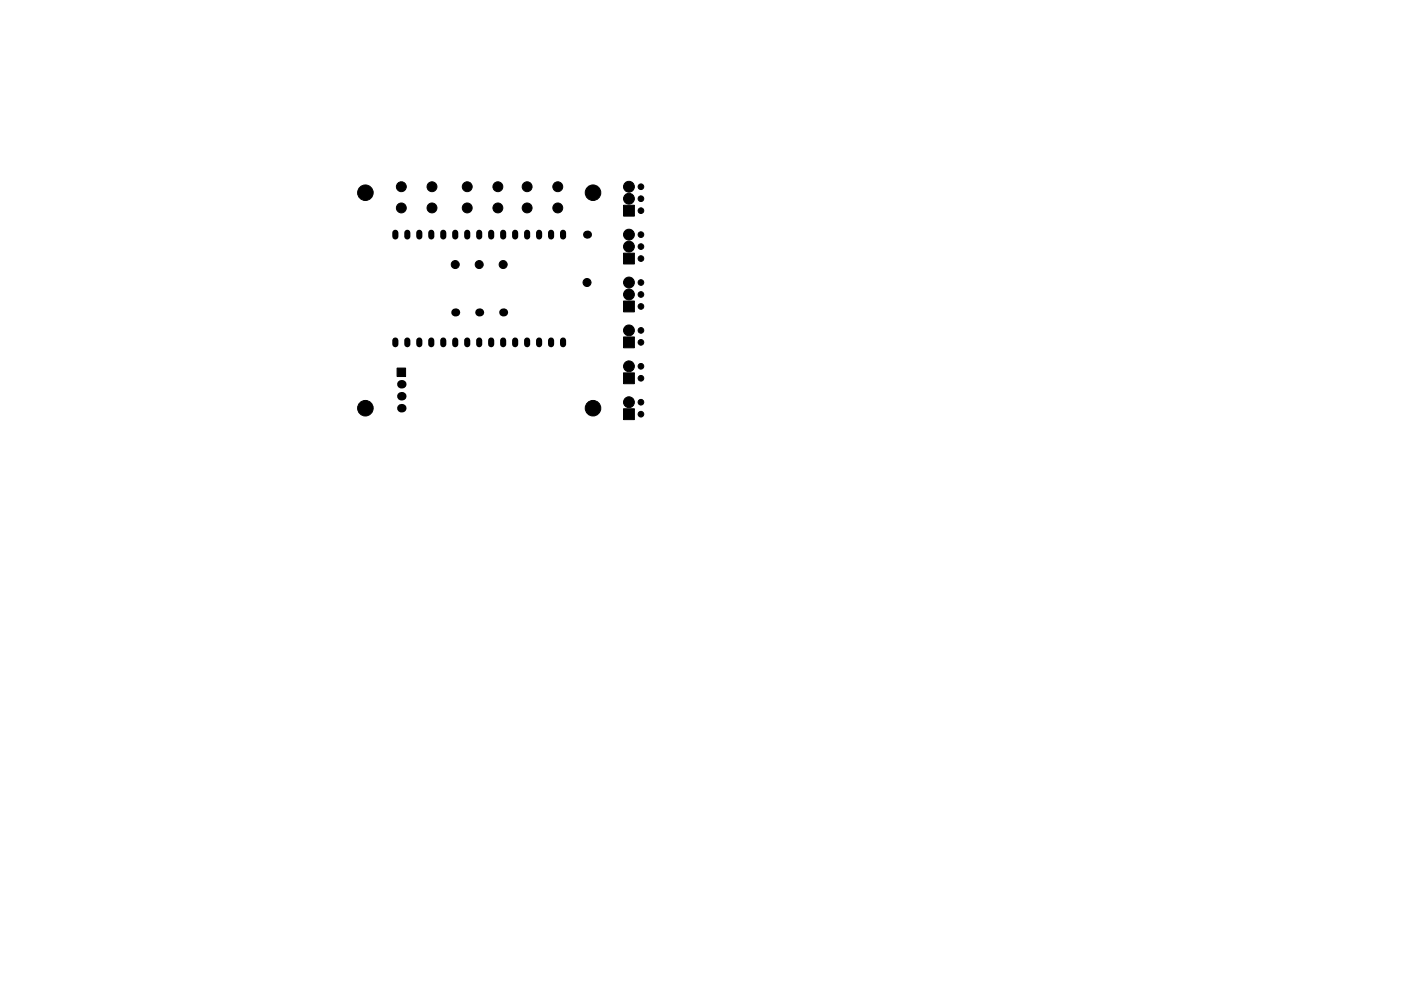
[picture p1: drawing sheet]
<svg xmlns="http://www.w3.org/2000/svg" width="297mm" height="210mm" viewBox="0 0 297 210" stroke-linecap="round" stroke-linejoin="round" font-family="sans-serif">
<g fill="#000" stroke="#000" stroke-width=".21">
<path d="M132.2 53.7h2.3v2.3h-2.3zM132.2 43.5h2.3v2.3h-2.3zM84.2 78.1h1.8v1.8h-1.8zM132.2 63.9h2.3v2.3h-2.3zM132.2 71.5h2.3v2.3h-2.3zM132.2 79.1h2.3v2.3h-2.3zM132.2 86.7h2.3v2.3h-2.3z"/>
<circle cx="85.1" cy="39.6" r="1.05"/>
<circle cx="91.6" cy="39.6" r="1.05"/>
<circle cx="99.1" cy="39.6" r="1.05"/>
<circle cx="105.6" cy="39.6" r="1.05"/>
<circle cx="111.8" cy="39.6" r="1.05"/>
<circle cx="118.3" cy="39.6" r="1.05"/>
<circle cx="133.3" cy="39.6" r="1.15"/>
<circle cx="135.9" cy="39.6" r=".6"/>
<circle cx="77.5" cy="40.9" r="1.65"/>
<circle cx="85.1" cy="44.1" r="1.05"/>
<circle cx="91.6" cy="44.1" r="1.05"/>
<circle cx="96.5" cy="56.1" r=".85"/>
<circle cx="99.1" cy="44.1" r="1.05"/>
<circle cx="101.6" cy="56.1" r=".85"/>
<circle cx="105.6" cy="44.1" r="1.05"/>
<circle cx="106.7" cy="56.1" r=".85"/>
<circle cx="111.8" cy="44.1" r="1.05"/>
<circle cx="118.3" cy="44.1" r="1.05"/>
<circle cx="124.5" cy="59.9" r=".85"/>
<circle cx="125.7" cy="40.9" r="1.65"/>
<circle cx="133.3" cy="42.2" r="1.15"/>
<circle cx="133.3" cy="49.8" r="1.15"/>
<circle cx="133.3" cy="52.3" r="1.15"/>
<circle cx="133.3" cy="59.9" r="1.15"/>
<circle cx="135.9" cy="49.8" r=".6"/>
<circle cx="135.9" cy="52.3" r=".6"/>
<circle cx="135.9" cy="54.9" r=".6"/>
<circle cx="135.9" cy="44.7" r=".6"/>
<circle cx="135.9" cy="59.9" r=".6"/>
<circle cx="135.9" cy="42.2" r=".6"/>
<circle cx="133.3" cy="70.1" r="1.15"/>
<circle cx="133.3" cy="62.5" r="1.15"/>
<circle cx="133.3" cy="77.7" r="1.15"/>
<circle cx="135.9" cy="70.1" r=".6"/>
<circle cx="135.9" cy="72.6" r=".6"/>
<circle cx="135.9" cy="65" r=".6"/>
<circle cx="135.9" cy="62.5" r=".6"/>
<circle cx="135.9" cy="77.7" r=".6"/>
<circle cx="77.5" cy="86.6" r="1.65"/>
<circle cx="125.7" cy="86.6" r="1.65"/>
<circle cx="133.3" cy="85.3" r="1.15"/>
<circle cx="135.9" cy="87.9" r=".6"/>
<circle cx="135.9" cy="80.3" r=".6"/>
<circle cx="135.9" cy="85.3" r=".6"/>
</g>
<g fill="none" stroke="#000" stroke-width="1.3">
<path d="M83.8 49.4v.8M86.4 49.4v.8M88.9 49.4v.8M91.4 49.4v.8M94 49.4v.8M96.5 49.4v.8M99.1 49.4v.8M101.6 49.4v.8M104.1 49.4v.8M106.7 49.4v.8M109.2 49.4v.8M111.8 49.4v.8"/>
<path d="M114.3 49.4v.8M116.8 49.4v.8M119.4 49.4v.8M83.8 72.2v.8M86.4 72.2v.8M88.9 72.2v.8M91.4 72.2v.8M94 72.2v.8M96.5 72.2v.8M99.1 72.2v.8M101.6 72.2v.8M104.1 72.2v.8"/>
<path d="M106.7 72.2v.8M109.2 72.2v.8M111.8 72.2v.8M114.3 72.2v.8M116.8 72.2v.8M119.4 72.2v.8"/>
</g>
<g fill="#000">
<circle cx="124.5" cy="49.8" r=".85"/>
<circle cx="96.5" cy="66.3" r=".85"/>
<circle cx="101.6" cy="66.3" r=".85"/>
<circle cx="106.7" cy="66.3" r=".85"/>
<circle cx="85.1" cy="86.6" r=".9"/>
<circle cx="85.1" cy="81.5" r=".9"/>
<circle cx="85.1" cy="84.1" r=".9"/>
</g>
</svg>
